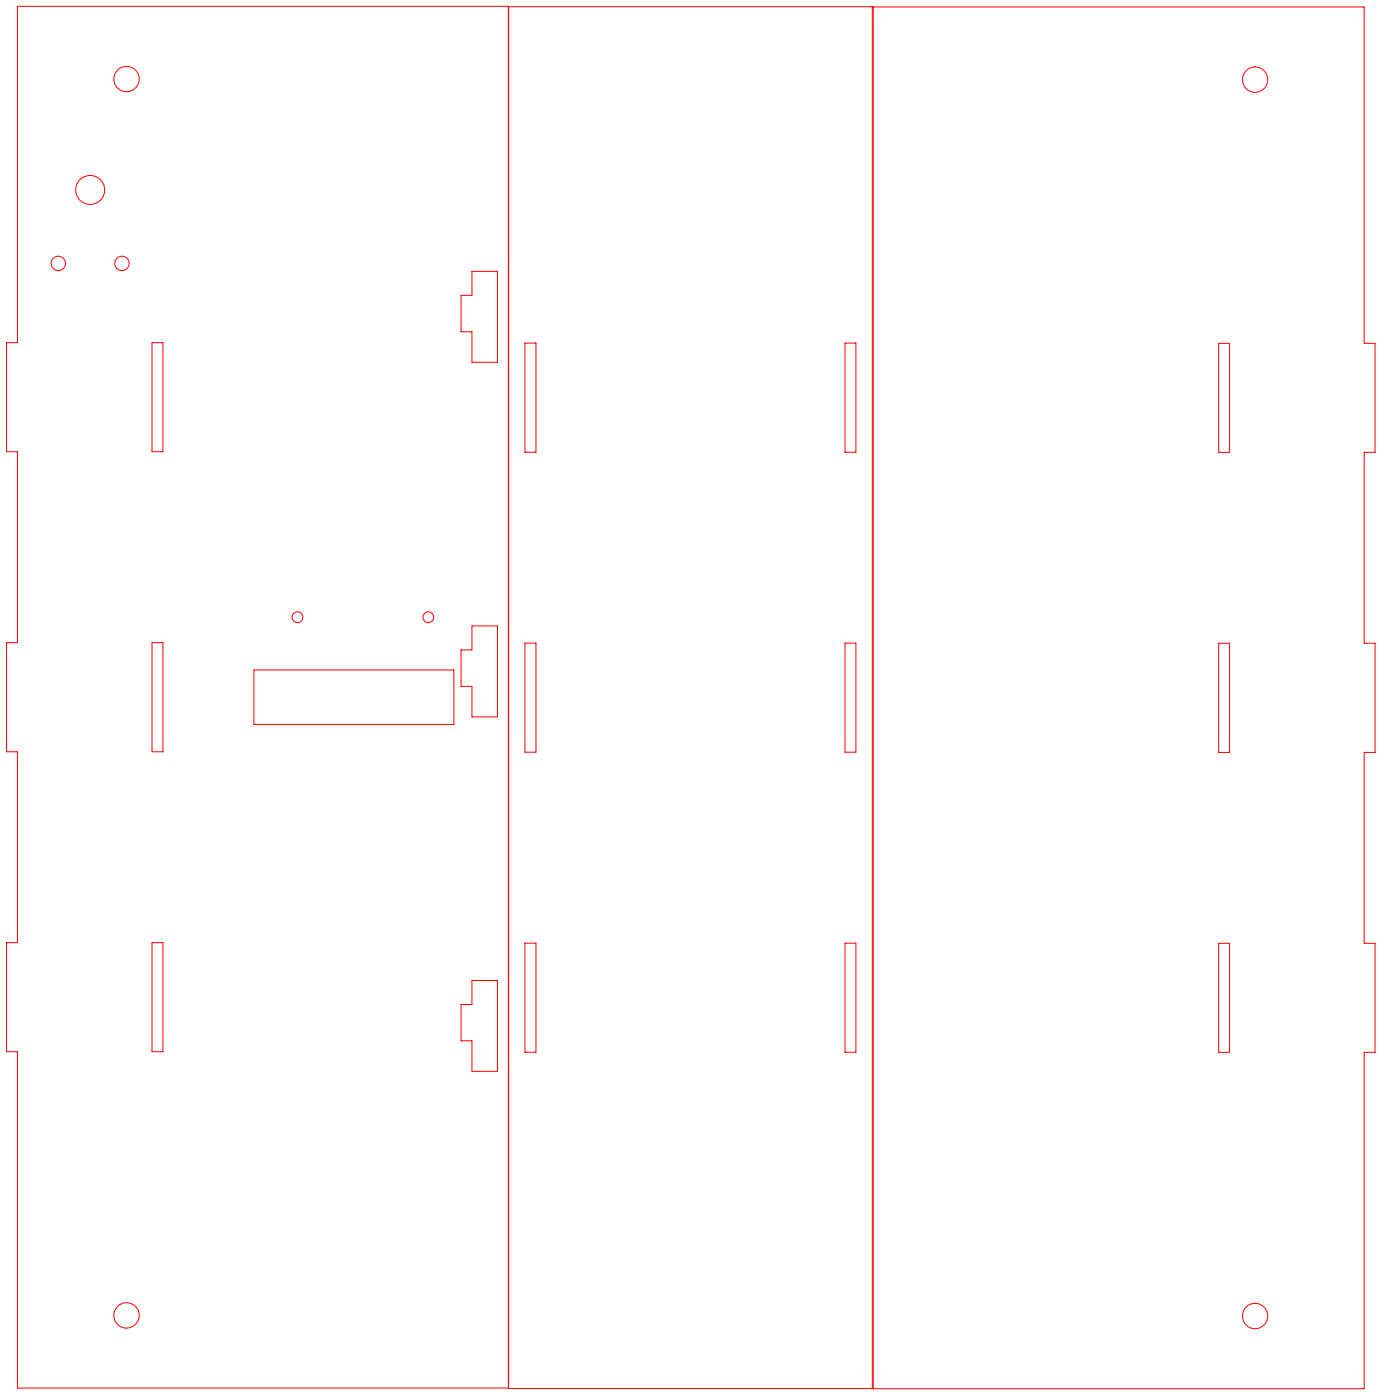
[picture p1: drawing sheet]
<svg xmlns="http://www.w3.org/2000/svg" width="385mm" height="385mm" viewBox="0 0 385 385" stroke-linecap="round" stroke-linejoin="round" font-family="sans-serif">
<g fill="none" stroke="#f00" stroke-width=".28">
<path d="M4.8 1.7h135v380h-135v-92.5h-3v-30h3v-52.5h-3v-30h3v-52.5h-3v-30h3zM139.9 1.8h100v380.1h-100zM240.1 1.9h135v92.5h3v30h-3v52.5h3v30h-3v52.5h3v30h-3v92.5h-135zM129.8 74.6h7v25h-7v-8.4h-3v-10h3zM41.8 94.2h3v30h-3zM144.4 94.3h3v30.1h-3zM232.4 94.3h3v30.1h-3zM335.1 94.4h3v30h-3zM41.8 176.7h3v30h-3zM129.8 172.1h7v25h-7v-8.3h-3v-10.1h3zM144.4 176.9h3v29.9h-3zM232.4 176.9h3v29.9h-3z"/>
<path d="M335.1 176.9h3v30h-3zM69.8 184.2h55v15h-55zM41.8 259.2h3v30h-3zM144.4 259.4h3v30h-3zM232.4 259.4h3v30h-3zM335.1 259.4h3v30h-3zM129.8 269.6h7v25h-7v-8.4h-3v-10h3z"/>
<circle cx="34.8" cy="21.7" r="3.5"/>
<circle cx="345.2" cy="21.9" r="3.5"/>
<circle cx="24.8" cy="52.2" r="4"/>
<circle cx="16" cy="72.5" r="2"/>
<circle cx="33.5" cy="72.5" r="2"/>
<circle cx="81.8" cy="169.8" r="1.5"/>
<circle cx="117.8" cy="169.8" r="1.5"/>
<circle cx="34.8" cy="361.7" r="3.5"/>
<circle cx="345.2" cy="361.9" r="3.5"/>
</g>
</svg>
